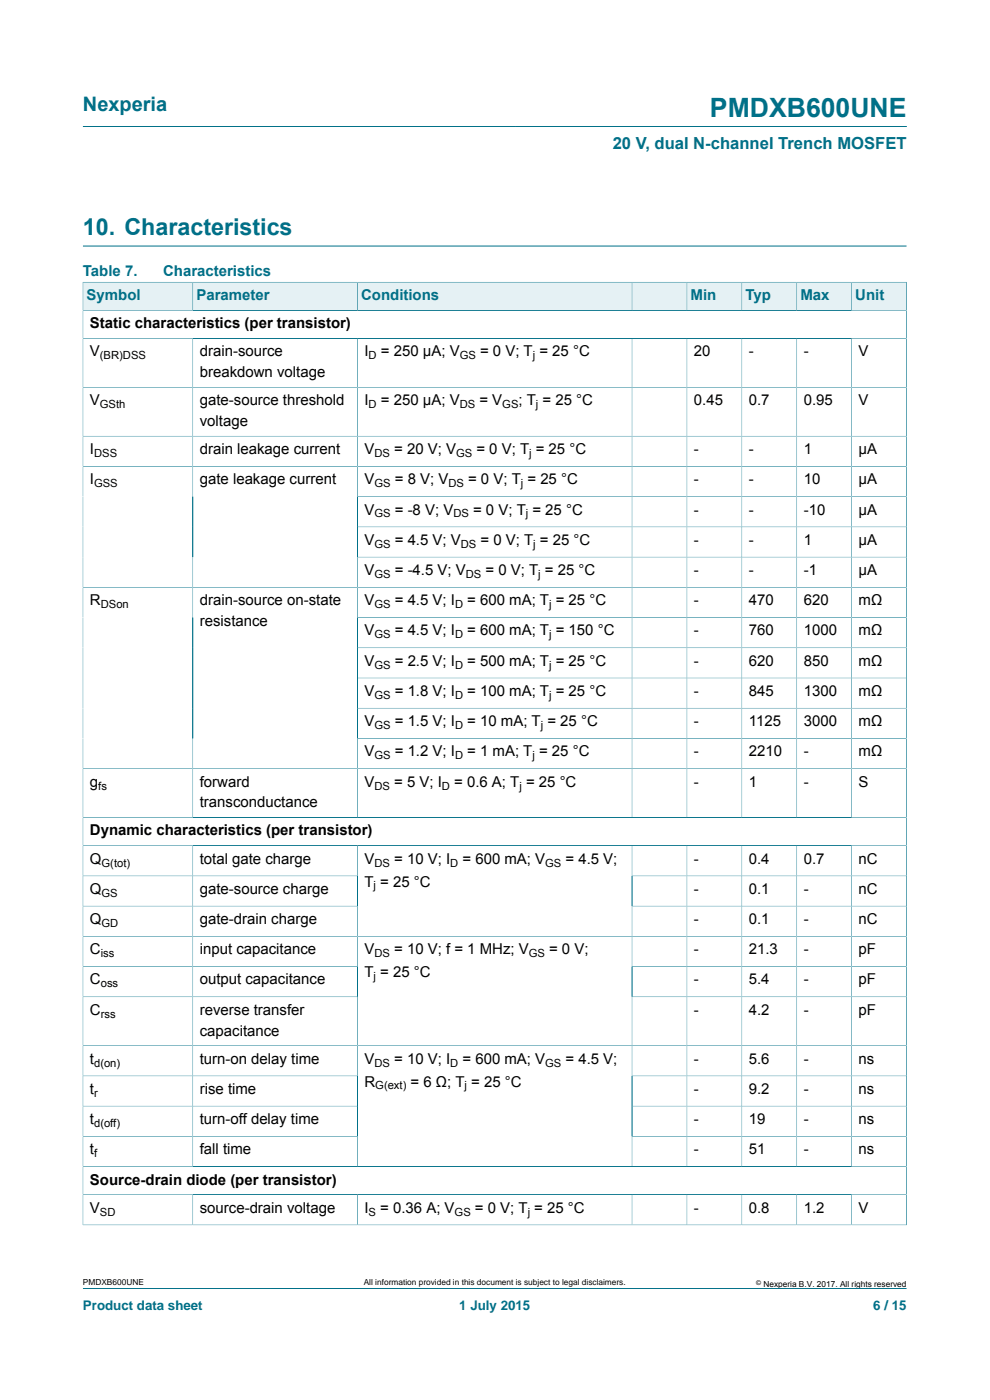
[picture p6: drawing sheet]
<svg xmlns="http://www.w3.org/2000/svg" width="210mm" height="297mm" viewBox="0 0 210 297" stroke-linecap="round" stroke-linejoin="round" font-family="sans-serif">
<defs><g id="words">
<text font-size="5.6" fill="#007088" x="150.6" y="24.8">PMDXB600UNE</text>
<text font-size="4.9" fill="#007088" x="17.6" y="49.8">10. Characteristics</text>
<text font-size="4.2" fill="#007088" x="17.6" y="23.6">Nexperia</text>
<text font-size="3.5" fill="#007088" x="130" y="31.7">20 V, dual N-channel Trench MOSFET</text>
<g font-size="3.2" fill="#007088">
<text x="17.6" y="58.5">Table 7.</text>
<text x="34.6" y="58.5">Characteristics</text>
<text x="18.4" y="63.7">Symbol</text>
<text x="41.7" y="63.7">Parameter</text>
<text x="76.6" y="63.7">Conditions</text>
<text x="146.5" y="63.7">Min</text>
<text x="158.1" y="63.7">Typ</text>
<text x="169.8" y="63.7">Max</text>
<text x="181.4" y="63.7">Unit</text>
</g>
<g font-size="3.2">
<text x="19.1" y="69.6">Static characteristics (per transistor)</text>
<text x="19.1" y="75.6">V</text>
<text x="42.4" y="75.6">drain-source</text>
<text x="77.3" y="75.6">I</text>
<text x="80.8" y="75.6">= 250 µA; V</text>
<text x="101.8" y="75.6">= 0 V; T = 25 °C</text>
<text x="147.2" y="75.6">20</text>
<text x="158.8" y="75.6">-</text>
<text x="170.5" y="75.6">-</text>
<text x="182.1" y="75.6">V</text>
<text x="42.4" y="80">breakdown voltage</text>
<text x="19.1" y="86">V</text>
<text x="42.4" y="86">gate-source threshold</text>
<text x="77.3" y="86">I</text>
<text x="80.8" y="86">= 250 µA; V</text>
<text x="101.7" y="86">= V</text>
<text x="110" y="86">; T = 25 °C</text>
<text x="147.2" y="86">0.45</text>
<text x="158.8" y="86">0.7</text>
<text x="170.5" y="86">0.95</text>
<text x="182.1" y="86">V</text>
<text x="42.4" y="90.4">voltage</text>
<text x="19.1" y="96.3">I</text>
<text x="42.4" y="96.3">drain leakage current</text>
<text x="77.3" y="96.3">V</text>
<text x="83.6" y="96.3">= 20 V; V</text>
<text x="101.1" y="96.3">= 0 V; T = 25 °C</text>
<text x="147.2" y="96.3">-</text>
<text x="158.8" y="96.3">-</text>
<text x="170.5" y="96.3">1</text>
<text x="182.1" y="96.3">µA</text>
<text x="19.1" y="102.8">I</text>
<text x="42.4" y="102.8">gate leakage current</text>
<text x="77.3" y="102.8">V</text>
<text x="83.7" y="102.8">= 8 V; V</text>
<text x="99.3" y="102.8">= 0 V; T = 25 °C</text>
<text x="147.2" y="102.8">-</text>
<text x="158.8" y="102.8">-</text>
<text x="170.5" y="102.8">10</text>
<text x="182.1" y="102.8">µA</text>
<text x="77.3" y="109.2">V</text>
<text x="83.7" y="109.2">= -8 V; V</text>
<text x="100.3" y="109.2">= 0 V; T = 25 °C</text>
<text x="147.2" y="109.2">-</text>
<text x="158.8" y="109.2">-</text>
<text x="170.5" y="109.2">-10</text>
<text x="182.1" y="109.2">µA</text>
<text x="77.3" y="115.6">V</text>
<text x="83.7" y="115.6">= 4.5 V; V</text>
<text x="101.9" y="115.6">= 0 V; T = 25 °C</text>
<text x="147.2" y="115.6">-</text>
<text x="158.8" y="115.6">-</text>
<text x="170.5" y="115.6">1</text>
<text x="182.1" y="115.6">µA</text>
<text x="77.3" y="122">V</text>
<text x="83.7" y="122">= -4.5 V; V</text>
<text x="103" y="122">= 0 V; T = 25 °C</text>
<text x="147.2" y="122">-</text>
<text x="158.8" y="122">-</text>
<text x="170.5" y="122">-1</text>
<text x="182.1" y="122">µA</text>
<text x="19.1" y="128.4">R</text>
<text x="42.4" y="128.4">drain-source on-state</text>
<text x="77.3" y="128.4">V</text>
<text x="83.7" y="128.4">= 4.5 V; I</text>
<text x="99.1" y="128.4">= 600 mA; T = 25 °C</text>
<text x="147.2" y="128.4">-</text>
<text x="158.8" y="128.4">470</text>
<text x="170.5" y="128.4">620</text>
<text x="182.1" y="128.4">mΩ</text>
<text x="42.4" y="132.8">resistance</text>
<text x="77.3" y="134.8">V</text>
<text x="83.7" y="134.8">= 4.5 V; I</text>
<text x="99.1" y="134.8">= 600 mA; T = 150 °C</text>
<text x="147.2" y="134.8">-</text>
<text x="158.8" y="134.8">760</text>
<text x="170.5" y="134.8">1000</text>
<text x="182.1" y="134.8">mΩ</text>
<text x="77.3" y="141.2">V</text>
<text x="83.7" y="141.2">= 2.5 V; I</text>
<text x="99.1" y="141.2">= 500 mA; T = 25 °C</text>
<text x="147.2" y="141.2">-</text>
<text x="158.8" y="141.2">620</text>
<text x="170.5" y="141.2">850</text>
<text x="182.1" y="141.2">mΩ</text>
<text x="77.3" y="147.6">V</text>
<text x="83.7" y="147.6">= 1.8 V; I</text>
<text x="99.1" y="147.6">= 100 mA; T = 25 °C</text>
<text x="147.2" y="147.6">-</text>
<text x="158.8" y="147.6">845</text>
<text x="170.5" y="147.6">1300</text>
<text x="182.1" y="147.6">mΩ</text>
<text x="77.3" y="154">V</text>
<text x="83.7" y="154">= 1.5 V; I</text>
<text x="99.1" y="154">= 10 mA; T = 25 °C</text>
<text x="147.2" y="154">-</text>
<text x="158.8" y="154">1125</text>
<text x="170.5" y="154">3000</text>
<text x="182.1" y="154">mΩ</text>
<text x="77.3" y="160.5">V</text>
<text x="83.7" y="160.5">= 1.2 V; I</text>
<text x="99.1" y="160.5">= 1 mA; T = 25 °C</text>
<text x="147.2" y="160.5">-</text>
<text x="158.8" y="160.5">2210</text>
<text x="170.5" y="160.5">-</text>
<text x="182.1" y="160.5">mΩ</text>
<text x="19.1" y="166.9">g</text>
<text x="42.4" y="166.9">forward</text>
<text x="77.3" y="166.9">V</text>
<text x="83.6" y="166.9">= 5 V; I</text>
<text x="96.3" y="166.9">= 0.6 A; T = 25 °C</text>
<text x="147.2" y="166.9">-</text>
<text x="158.8" y="166.9">1</text>
<text x="170.5" y="166.9">-</text>
<text x="182.1" y="166.9">S</text>
<text x="42.4" y="171.3">transconductance</text>
<text x="19.1" y="177.2">Dynamic characteristics (per transistor)</text>
<text x="19.1" y="183.2">Q</text>
<text x="42.4" y="183.2">total gate charge</text>
<text x="77.3" y="183.2">V</text>
<text x="83.6" y="183.2">= 10 V; I</text>
<text x="98.1" y="183.2">= 600 mA; V</text>
<text x="120" y="183.2">= 4.5 V;</text>
<text x="147.2" y="183.2">-</text>
<text x="158.8" y="183.2">0.4</text>
<text x="170.5" y="183.2">0.7</text>
<text x="182.1" y="183.2">nC</text>
<text x="19.1" y="189.6">Q</text>
<text x="42.4" y="189.6">gate-source charge</text>
<text x="77.3" y="188.1">T = 25 °C</text>
<text x="147.2" y="189.6">-</text>
<text x="158.8" y="189.6">0.1</text>
<text x="170.5" y="189.6">-</text>
<text x="182.1" y="189.6">nC</text>
<text x="19.1" y="196">Q</text>
<text x="42.4" y="196">gate-drain charge</text>
<text x="147.2" y="196">-</text>
<text x="158.8" y="196">0.1</text>
<text x="170.5" y="196">-</text>
<text x="182.1" y="196">nC</text>
<text x="19.1" y="202.4">C</text>
<text x="42.4" y="202.4">input capacitance</text>
<text x="77.3" y="202.4">V</text>
<text x="83.6" y="202.4">= 10 V; f = 1 MHz; V</text>
<text x="116.5" y="202.4">= 0 V;</text>
<text x="147.2" y="202.4">-</text>
<text x="158.8" y="202.4">21.3</text>
<text x="170.5" y="202.4">-</text>
<text x="182.1" y="202.4">pF</text>
<text x="19.1" y="208.9">C</text>
<text x="42.4" y="208.9">output capacitance</text>
<text x="77.3" y="207.3">T = 25 °C</text>
<text x="147.2" y="208.9">-</text>
<text x="158.8" y="208.9">5.4</text>
<text x="170.5" y="208.9">-</text>
<text x="182.1" y="208.9">pF</text>
<text x="19.1" y="215.3">C</text>
<text x="42.4" y="215.3">reverse transfer</text>
<text x="147.2" y="215.3">-</text>
<text x="158.8" y="215.3">4.2</text>
<text x="170.5" y="215.3">-</text>
<text x="182.1" y="215.3">pF</text>
<text x="42.4" y="219.7">capacitance</text>
<text x="19.1" y="225.6">t</text>
<text x="42.4" y="225.6">turn-on delay time</text>
<text x="77.3" y="225.6">V</text>
<text x="83.6" y="225.6">= 10 V; I</text>
<text x="98.1" y="225.6">= 600 mA; V</text>
<text x="120" y="225.6">= 4.5 V;</text>
<text x="147.2" y="225.6">-</text>
<text x="158.8" y="225.6">5.6</text>
<text x="170.5" y="225.6">-</text>
<text x="182.1" y="225.6">ns</text>
<text x="19.1" y="232">t</text>
<text x="42.4" y="232">rise time</text>
<text x="77.3" y="230.5">R</text>
<text x="87.1" y="230.5">= 6 Ω; T = 25 °C</text>
<text x="147.2" y="232">-</text>
<text x="158.8" y="232">9.2</text>
<text x="170.5" y="232">-</text>
<text x="182.1" y="232">ns</text>
<text x="19.1" y="238.5">t</text>
<text x="42.4" y="238.5">turn-off delay time</text>
<text x="147.2" y="238.5">-</text>
<text x="158.8" y="238.5">19</text>
<text x="170.5" y="238.5">-</text>
<text x="182.1" y="238.5">ns</text>
<text x="19.1" y="244.9">t</text>
<text x="42.4" y="244.9">fall time</text>
<text x="147.2" y="244.9">-</text>
<text x="158.8" y="244.9">51</text>
<text x="170.5" y="244.9">-</text>
<text x="182.1" y="244.9">ns</text>
<text x="19.1" y="251.3">Source-drain diode (per transistor)</text>
<text x="19.1" y="257.2">V</text>
<text x="42.4" y="257.2">source-drain voltage</text>
<text x="77.3" y="257.2">I</text>
<text x="80.7" y="257.2">= 0.36 A; V</text>
<text x="100.7" y="257.2">= 0 V; T = 25 °C</text>
<text x="147.2" y="257.2">-</text>
<text x="158.8" y="257.2">0.8</text>
<text x="170.5" y="257.2">1.2</text>
<text x="182.1" y="257.2">V</text>
</g>
<g font-size="2.8" fill="#007088">
<text x="17.6" y="277.9">Product data sheet</text>
<text x="97.4" y="277.9">1 July 2015</text>
<text x="185.2" y="277.9">6 / 15</text>
</g>
<g font-size="2.4">
<text x="21.2" y="76.2">(BR)DSS</text>
<text x="78.2" y="76.2">D</text>
<text x="97.5" y="76.2">GS</text>
<text x="113" y="76.2">j</text>
<text x="21.2" y="86.6">GSth</text>
<text x="78.2" y="86.6">D</text>
<text x="97.5" y="86.6">DS</text>
<text x="106.5" y="86.6">GS</text>
<text x="113.7" y="86.6">j</text>
<text x="20" y="97">DSS</text>
<text x="79.4" y="97">DS</text>
<text x="96.7" y="97">GS</text>
<text x="112.2" y="97">j</text>
<text x="20" y="103.4">GSS</text>
<text x="79.4" y="103.4">GS</text>
<text x="95.1" y="103.4">DS</text>
<text x="110.5" y="103.4">j</text>
<text x="79.4" y="109.8">GS</text>
<text x="96.2" y="109.8">DS</text>
<text x="111.5" y="109.8">j</text>
<text x="79.4" y="116.2">GS</text>
<text x="97.8" y="116.2">DS</text>
<text x="113.1" y="116.2">j</text>
<text x="79.4" y="122.6">GS</text>
<text x="98.8" y="122.6">DS</text>
<text x="114.2" y="122.6">j</text>
<text x="21.4" y="129">DSon</text>
<text x="79.4" y="129">GS</text>
<text x="96.5" y="129">D</text>
<text x="116.5" y="129">j</text>
<text x="79.4" y="135.4">GS</text>
<text x="96.5" y="135.4">D</text>
<text x="116.5" y="135.4">j</text>
<text x="79.4" y="141.8">GS</text>
<text x="96.5" y="141.8">D</text>
<text x="116.5" y="141.8">j</text>
<text x="79.4" y="148.3">GS</text>
<text x="96.5" y="148.3">D</text>
<text x="116.5" y="148.3">j</text>
<text x="79.4" y="154.7">GS</text>
<text x="96.5" y="154.7">D</text>
<text x="114.7" y="154.7">j</text>
<text x="79.4" y="161.1">GS</text>
<text x="96.5" y="161.1">D</text>
<text x="112.9" y="161.1">j</text>
<text x="20.8" y="167.5">fs</text>
<text x="79.4" y="167.5">DS</text>
<text x="93.7" y="167.5">D</text>
<text x="110.2" y="167.5">j</text>
<text x="21.5" y="183.8">G(tot)</text>
<text x="79.4" y="183.8">DS</text>
<text x="95.5" y="183.8">D</text>
<text x="115.6" y="183.8">GS</text>
<text x="21.5" y="190.2">GS</text>
<text x="79.3" y="188.7">j</text>
<text x="21.5" y="196.6">GD</text>
<text x="21.4" y="203.1">iss</text>
<text x="79.4" y="203.1">DS</text>
<text x="112.2" y="203.1">GS</text>
<text x="21.4" y="209.5">oss</text>
<text x="79.3" y="207.9">j</text>
<text x="21.4" y="215.9">rss</text>
<text x="20" y="226.3">d(on)</text>
<text x="79.4" y="226.3">DS</text>
<text x="95.5" y="226.3">D</text>
<text x="115.6" y="226.3">GS</text>
<text x="20" y="232.7">r</text>
<text x="79.6" y="231.1">G(ext)</text>
<text x="98.5" y="231.1">j</text>
<text x="20" y="239.1">d(off)</text>
<text x="20" y="245.5">f</text>
<text x="21.2" y="257.9">SD</text>
<text x="78.2" y="257.9">S</text>
<text x="96.4" y="257.9">GS</text>
<text x="111.9" y="257.9">j</text>
</g>
<g font-size="1.8">
<text x="17.6" y="272.7">PMDXB600UNE</text>
<text x="77.2" y="272.7">All information provided in this document is subject to legal disclaimers.</text>
<text x="161.9" y="273">Nexperia B.V. 2017. All rights reserved</text>
</g>
<text font-size="1.4" x="160.4" y="272.6">©</text>
</g></defs>
<path d="M17.6 26.8h174.7M17.6 52.2h174.7M17.6 273.3h174.7" fill="none" stroke="#007088" stroke-width=".21"/>
<path d="M17.7 59.9h23.1v5.9h-23.1z" fill="#e5f1f4"/>
<path d="M17.6 59.8v6h23.3v-5.9h-23.4" fill="none" stroke="#007088" stroke-width=".21"/>
<path d="M41 59.9h34.8v5.9h-34.8z" fill="#e5f1f4"/>
<path d="M40.9 59.9h34.9v5.9h-34.9z" fill="none" stroke="#007088" stroke-width=".21"/>
<path d="M75.9 59.9h58.1v5.9h-58.1z" fill="#e5f1f4"/>
<path d="M75.8 59.9h58.3v5.9h-58.3z" fill="none" stroke="#007088" stroke-width=".21"/>
<path d="M134.1 59.9h11.5v5.9h-11.5z" fill="#e5f1f4"/>
<path d="M134.1 59.9h11.6v5.9h-11.6z" fill="none" stroke="#007088" stroke-width=".21"/>
<path d="M145.8 59.9h11.5v5.9h-11.5z" fill="#e5f1f4"/>
<path d="M145.7 59.9h11.7v5.9h-11.7z" fill="none" stroke="#007088" stroke-width=".21"/>
<path d="M157.4 59.9h11.5v5.9h-11.5z" fill="#e5f1f4"/>
<path d="M157.4 59.9h11.6v5.9h-11.6z" fill="none" stroke="#007088" stroke-width=".21"/>
<path d="M169.1 59.9h11.5v5.9h-11.5z" fill="#e5f1f4"/>
<path d="M169 59.9h11.7v5.9h-11.7z" fill="none" stroke="#007088" stroke-width=".21"/>
<path d="M180.7 59.9h11.5v5.9h-11.5z" fill="#e5f1f4"/>
<g fill="none" stroke="#007088" stroke-width=".21">
<path d="M192.3 59.8v200.1M192.4 59.9h-11.7v5.9M17.6 71.8h174.7M40.9 71.8v101.6M75.8 71.8v101.6M134.1 71.8v101.6M145.7 71.8v101.6M157.4 71.8v101.6M169 71.8v101.6M180.7 71.8v101.6M192.3 65.8h-174.7v194.1M17.6 82.2h174.7"/>
<path d="M17.6 92.5h174.7M17.6 99h174.7M75.8 105.4h116.5M75.8 111.8h116.5M75.8 118.2h116.5M17.6 124.6h174.7M75.8 131h116.5M75.8 137.4h116.5M75.8 143.8h116.5M75.8 150.2h116.5M75.8 156.7h116.5M17.6 163.1h174.7"/>
<path d="M17.6 173.4h174.7M17.6 179.4h174.7M40.9 179.4v68.1M75.8 179.4v68.1M134.1 179.4v68.1M145.7 179.4v68.1M157.4 179.4v68.1M169 179.4v68.1M180.7 179.4v68.1M17.6 185.8h58.2M17.6 192.2h58.2M17.6 198.6h174.7"/>
<path d="M134.1 185.8h58.2M134.1 192.2h58.2M17.6 205h58.2M17.6 211.5h58.2M134.1 205h58.2M134.1 211.5h58.2M17.6 221.8h174.7M17.6 228.2h58.2M17.6 234.7h58.2M134.1 228.2h58.2M134.1 234.7h58.2M17.5 259.9h174.9"/>
<path d="M17.6 241.1h58.2M17.6 247.5h174.7M17.6 253.4h174.7M40.9 253.4v6.5M75.8 253.4v6.5M134.1 253.4v6.5M134.1 241.1h58.2M145.7 253.4v6.5M157.4 253.4v6.5M169 253.4v6.5M180.7 253.4v6.5"/>
</g>
<use href="#words"/>
</svg>
